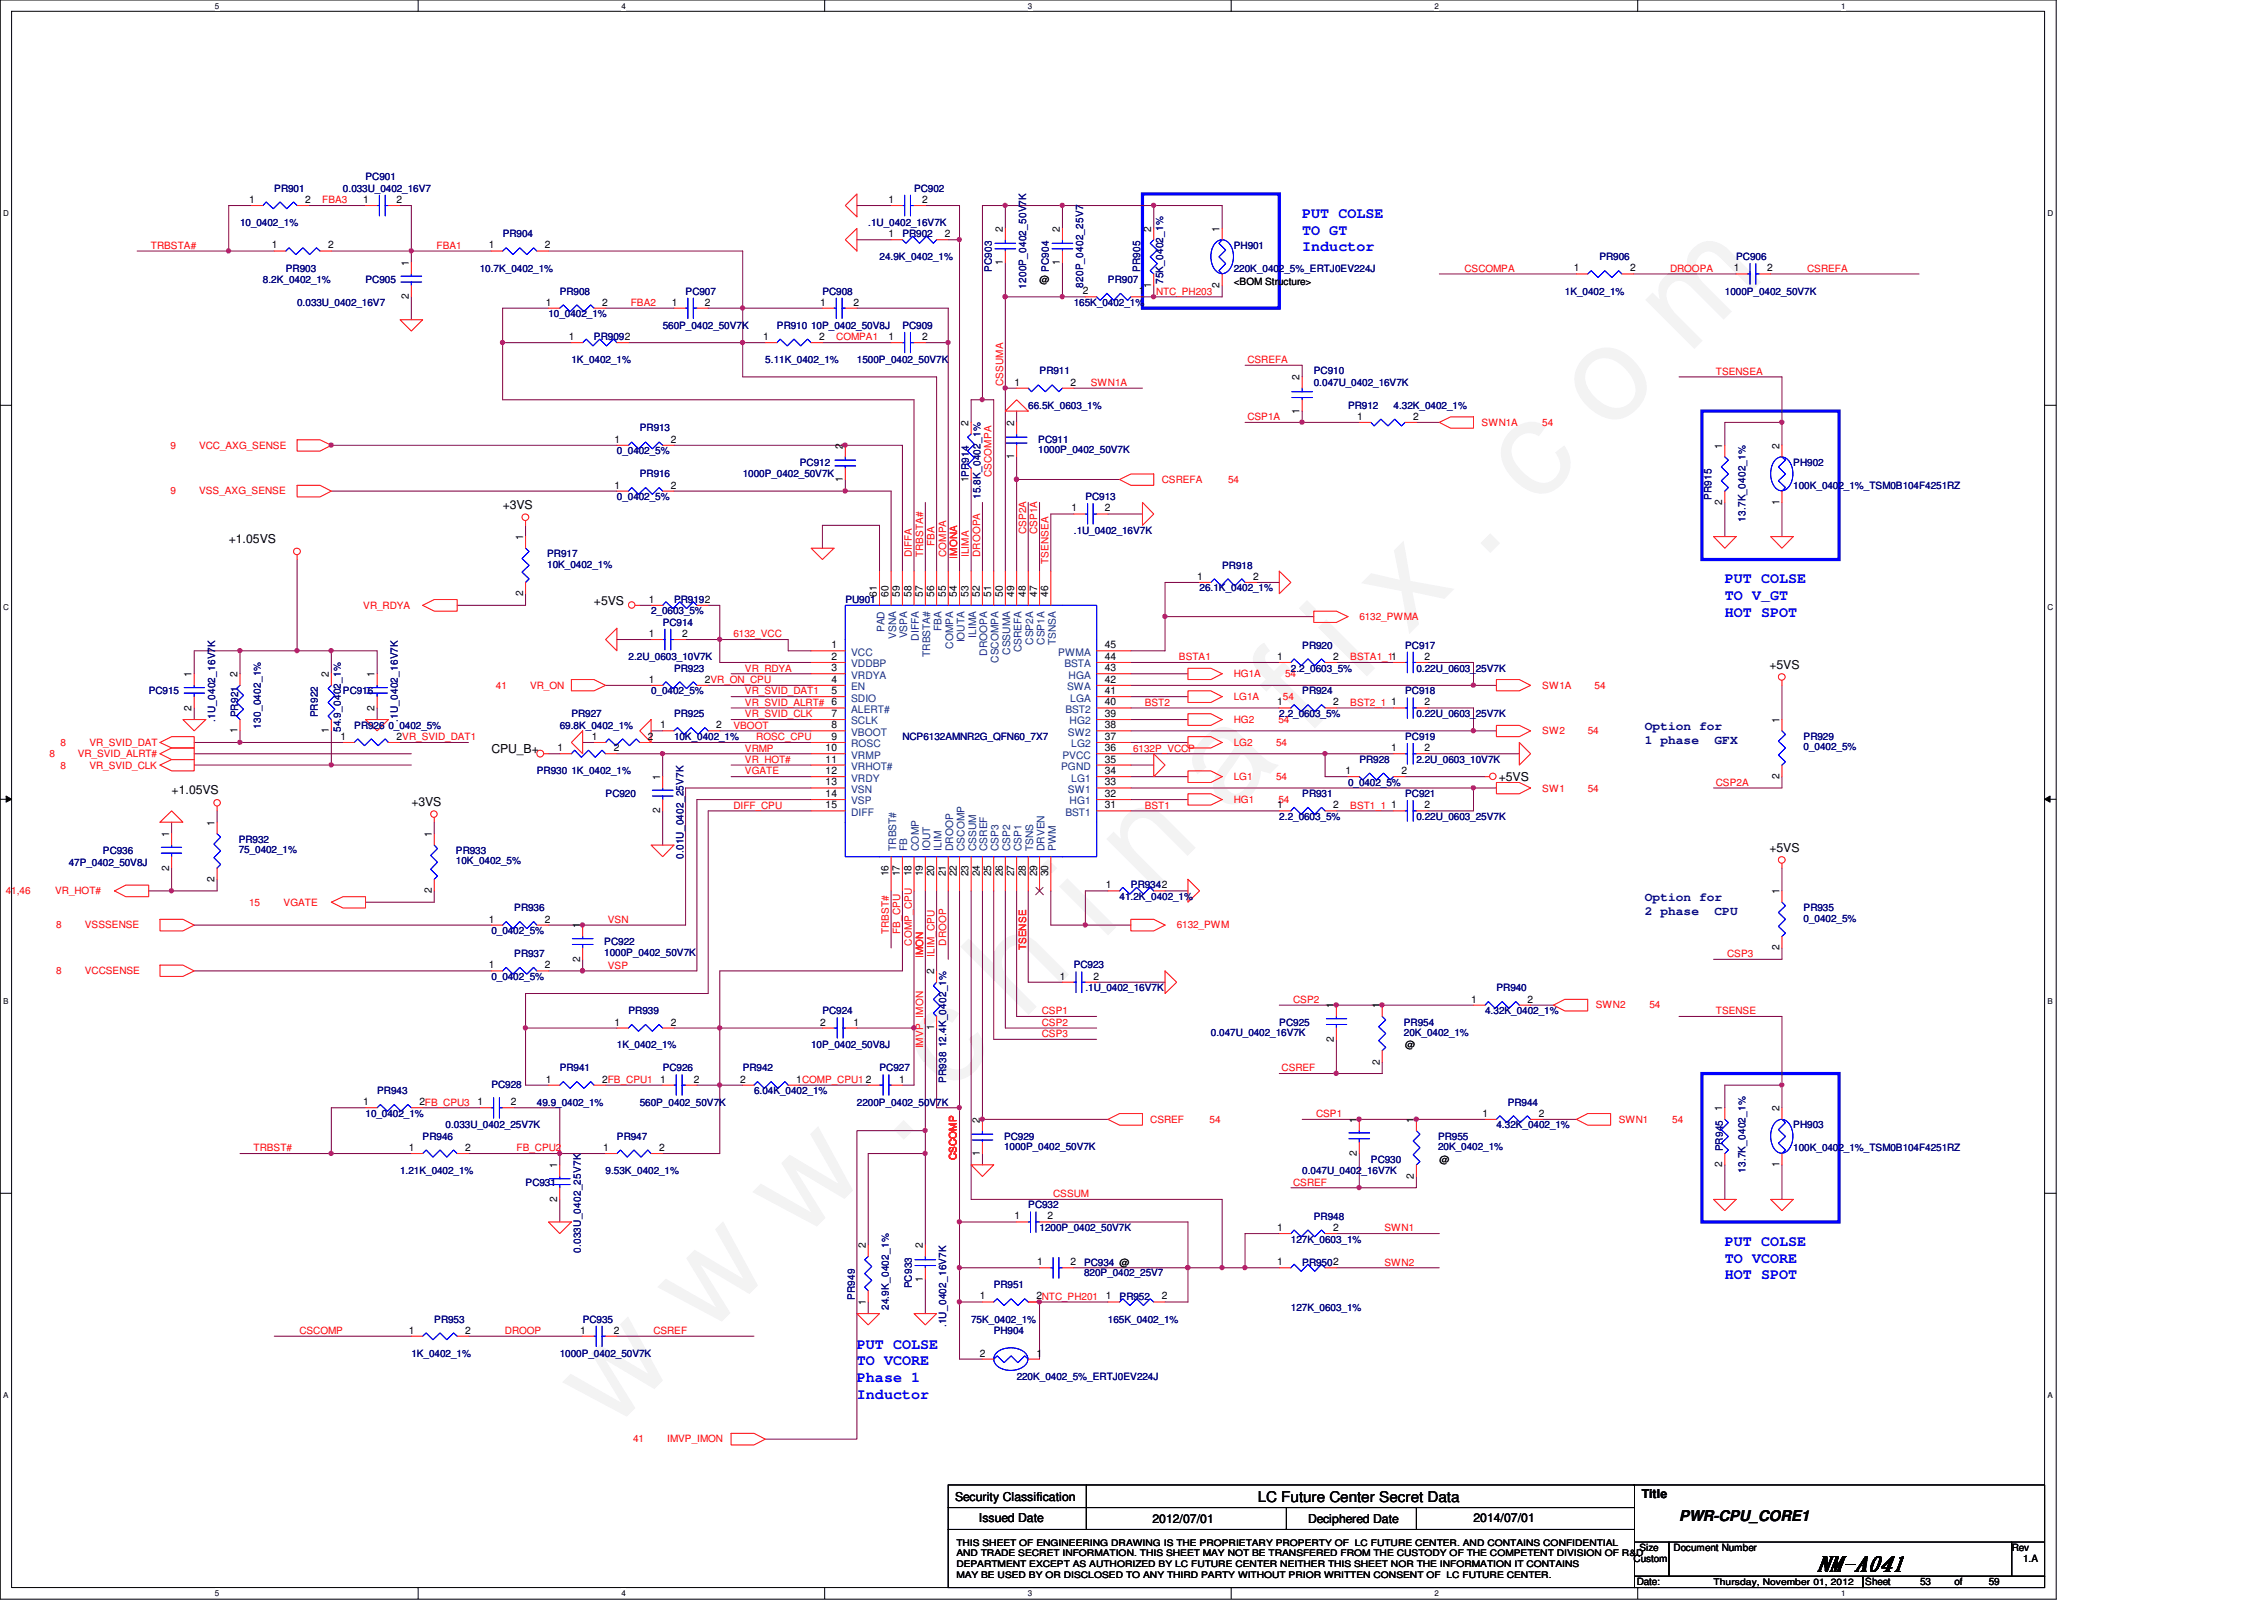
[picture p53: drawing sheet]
<svg xmlns="http://www.w3.org/2000/svg" width="297mm" height="210mm" viewBox="0 0 297 210" stroke-linecap="round" stroke-linejoin="round" font-family="sans-serif">
<defs><g id="words">
<text font-size="17.6" fill="#f0f" x="80.1" y="188" transform="rotate(-45 80.1 188)">w w w . c h i n a f i x . c o m</text>
<text font-size="2.8" x="238.3" y="206.2">NM-A041</text>
<g font-size="1.9" fill="#00f">
<text x="170.9" y="28.6">PUT COLSE</text>
<text x="170.9" y="30.8">TO GT</text>
<text x="170.9" y="33">Inductor</text>
<text x="226.3" y="76.5">PUT COLSE</text>
<text x="226.3" y="78.7">TO V_GT</text>
<text x="226.3" y="80.9">HOT SPOT</text>
<text x="226.3" y="163.4">PUT COLSE</text>
<text x="226.3" y="165.7">TO VCORE</text>
<text x="226.3" y="167.9">HOT SPOT</text>
<text x="112.4" y="176.9">PUT COLSE</text>
<text x="112.4" y="179.1">TO VCORE</text>
<text x="112.4" y="181.3">Phase 1</text>
<text x="112.4" y="183.5">Inductor</text>
</g>
<g font-size="1.9">
<text x="165" y="197">LC Future Center Secret Data</text>
<text x="220.3" y="199.6">PWR-CPU_CORE1</text>
</g>
<g font-size="1.6">
<text x="30" y="71.2">+1.05VS</text>
<text x="66" y="66.8">+3VS</text>
<text x="77.9" y="79.3">+5VS</text>
<text x="232.2" y="87.8">+5VS</text>
<text x="64.5" y="98.8">CPU_B+</text>
<text x="22.5" y="104.2">+1.05VS</text>
<text x="54" y="105.7">+3VS</text>
<text x="196.6" y="102.4">+5VS</text>
<text x="232.2" y="111.7">+5VS</text>
<text x="125.3" y="196.8">Security Classification</text>
<text x="215.4" y="196.5">Title</text>
<text x="128.4" y="199.7">Issued Date</text>
<text x="151.2" y="199.9">2012/07/01</text>
<text x="171.6" y="199.9">Deciphered Date</text>
<text x="193.3" y="199.7">2014/07/01</text>
</g>
<g font-size="1.6" fill="#000080">
<text x="215.8" y="95.8">Option for</text>
<text x="215.8" y="97.6">1 phase</text>
<text x="225" y="97.6">GFX</text>
<text x="215.8" y="118.2">Option for</text>
<text x="215.8" y="120.1">2 phase</text>
<text x="225" y="120.1">CPU</text>
</g>
<g font-size="1.4">
<text x="32.7" y="26.6">1</text>
<text x="40" y="26.6">2</text>
<text x="47.7" y="26.6">1</text>
<text x="52" y="26.6">2</text>
<text x="116.6" y="26.6">1</text>
<text x="121" y="26.6">2</text>
<text x="35.7" y="32.6">1</text>
<text x="43" y="32.6">2</text>
<text x="53.6" y="34.9" transform="rotate(-90 53.6 34.9)">1</text>
<text x="64.1" y="32.6">1</text>
<text x="71.5" y="32.6">2</text>
<text x="116.6" y="31.1">1</text>
<text x="123.9" y="31.1">2</text>
<text x="131.6" y="34.8" transform="rotate(-90 131.6 34.8)">1</text>
<text x="131.6" y="30.4" transform="rotate(-90 131.6 30.4)">2</text>
<text x="139.1" y="34.8" transform="rotate(-90 139.1 34.8)">1</text>
<text x="139.1" y="30.4" transform="rotate(-90 139.1 30.4)">2</text>
<text x="151" y="30.4" transform="rotate(-90 151 30.4)">2</text>
<text x="160" y="30.4" transform="rotate(-90 160 30.4)">1</text>
<text x="206.5" y="35.6">1</text>
<text x="213.9" y="35.6">2</text>
<text x="227.5" y="35.6">1</text>
<text x="231.9" y="35.6">2</text>
<text x="53.6" y="39.3" transform="rotate(-90 53.6 39.3)">2</text>
<text x="71.6" y="40.1">1</text>
<text x="79" y="40.1">2</text>
<text x="88.1" y="40.1">1</text>
<text x="92.5" y="40.1">2</text>
<text x="107.6" y="40.1">1</text>
<text x="112" y="40.1">2</text>
<text x="142.1" y="38.6">2</text>
<text x="149.4" y="38.6">1</text>
<text x="151" y="37.8" transform="rotate(-90 151 37.8)">1</text>
<text x="160" y="37.8" transform="rotate(-90 160 37.8)">2</text>
<text x="74.6" y="44.6">1</text>
<text x="100.1" y="44.6">1</text>
<text x="107.5" y="44.6">2</text>
<text x="116.6" y="44.6">1</text>
<text x="121" y="44.6">2</text>
<text x="133.1" y="50.6">1</text>
<text x="140.5" y="50.6">2</text>
<text x="170.5" y="49.9" transform="rotate(-90 170.5 49.9)">2</text>
<text x="80.6" y="58.1">1</text>
<text x="88" y="58.1">2</text>
<text x="110.6" y="58.9" transform="rotate(-90 110.6 58.9)">2</text>
<text x="127.1" y="55.9" transform="rotate(-90 127.1 55.9)">2</text>
<text x="133.1" y="55.9" transform="rotate(-90 133.1 55.9)">2</text>
<text x="170.5" y="54.3" transform="rotate(-90 170.5 54.3)">1</text>
<text x="178.1" y="55.1">1</text>
<text x="185.4" y="55.1">2</text>
<text x="226" y="58.9" transform="rotate(-90 226 58.9)">1</text>
<text x="233.5" y="58.9" transform="rotate(-90 233.5 58.9)">2</text>
<text x="80.6" y="64.1">1</text>
<text x="88" y="64.1">2</text>
<text x="110.6" y="63.2" transform="rotate(-90 110.6 63.2)">1</text>
<text x="127.1" y="63.2" transform="rotate(-90 127.1 63.2)">1PR914</text>
<text x="133.1" y="60.2" transform="rotate(-90 133.1 60.2)">1</text>
<text x="68.6" y="70.9" transform="rotate(-90 68.6 70.9)">1</text>
<text x="140.6" y="67.1">1</text>
<text x="144.9" y="67.1">2</text>
<text x="226" y="66.3" transform="rotate(-90 226 66.3)">2</text>
<text x="233.5" y="66.3" transform="rotate(-90 233.5 66.3)">1</text>
<text x="157.1" y="76.1">1</text>
<text x="164.4" y="76.1">2</text>
<text x="68.6" y="78.2" transform="rotate(-90 68.6 78.2)">2</text>
<text x="85.1" y="79.1">1</text>
<text x="85.1" y="83.6">1</text>
<text x="89.5" y="83.6">2</text>
<text x="115.1" y="78.4" transform="rotate(-90 115.1 78.4)">61</text>
<text x="116.6" y="78.4" transform="rotate(-90 116.6 78.4)">60</text>
<text x="118.1" y="78.4" transform="rotate(-90 118.1 78.4)">59</text>
<text x="119.6" y="78.4" transform="rotate(-90 119.6 78.4)">58</text>
<text x="121.1" y="78.4" transform="rotate(-90 121.1 78.4)">57</text>
<text x="122.6" y="78.4" transform="rotate(-90 122.6 78.4)">56</text>
<text x="124.1" y="78.4" transform="rotate(-90 124.1 78.4)">55</text>
<text x="125.6" y="78.4" transform="rotate(-90 125.6 78.4)">54</text>
<text x="127.1" y="78.4" transform="rotate(-90 127.1 78.4)">53</text>
<text x="128.6" y="78.4" transform="rotate(-90 128.6 78.4)">52</text>
<text x="130" y="78.4" transform="rotate(-90 130 78.4)">51</text>
<text x="131.6" y="78.4" transform="rotate(-90 131.6 78.4)">50</text>
<text x="133.1" y="78.4" transform="rotate(-90 133.1 78.4)">49</text>
<text x="134.6" y="78.4" transform="rotate(-90 134.6 78.4)">48</text>
<text x="136.1" y="78.4" transform="rotate(-90 136.1 78.4)">47</text>
<text x="137.5" y="78.4" transform="rotate(-90 137.5 78.4)">46</text>
<text x="25.1" y="88.9" transform="rotate(-90 25.1 88.9)">1</text>
<text x="31.2" y="88.9" transform="rotate(-90 31.2 88.9)">2</text>
<text x="43.1" y="88.9" transform="rotate(-90 43.1 88.9)">2</text>
<text x="49.1" y="88.9" transform="rotate(-90 49.1 88.9)">1</text>
<text x="85.1" y="89.6">1</text>
<text x="92.5" y="89.6">2VR_ON_CPU</text>
<text x="109.1" y="89.6">4</text>
<text x="109.1" y="88.1">3</text>
<text x="109.1" y="85">1</text>
<text x="109.1" y="86.6">2</text>
<text x="144.9" y="85">45</text>
<text x="144.9" y="89.6">42</text>
<text x="144.9" y="88.1">43</text>
<text x="144.9" y="86.6">44</text>
<text x="167.6" y="86.6">1</text>
<text x="174.9" y="86.6">2</text>
<text x="186.9" y="86.6">2</text>
<text x="25.1" y="93.2" transform="rotate(-90 25.1 93.2)">2</text>
<text x="49.1" y="93.2" transform="rotate(-90 49.1 93.2)">2</text>
<text x="86.6" y="95.5">1</text>
<text x="94" y="95.5">2</text>
<text x="109.1" y="91.1">5</text>
<text x="109.1" y="94.1">7</text>
<text x="109.1" y="95.5">8</text>
<text x="144.9" y="91.1">41</text>
<text x="144.9" y="95.5">38</text>
<text x="144.9" y="92.5">40</text>
<text x="144.9" y="94.1">39</text>
<text x="167.6" y="92.5">1</text>
<text x="174.9" y="92.5">2</text>
<text x="182.5" y="92.5">1</text>
<text x="186.9" y="92.5">2</text>
<text x="233.5" y="94.8" transform="rotate(-90 233.5 94.8)">1</text>
<text x="31.2" y="96.2" transform="rotate(-90 31.2 96.2)">1</text>
<text x="43.1" y="96.2" transform="rotate(-90 43.1 96.2)">1</text>
<text x="44.7" y="97.1">1</text>
<text x="52" y="97.1">2VR_SVID_DAT1</text>
<text x="73.1" y="98.6">1</text>
<text x="77.6" y="97.1">1</text>
<text x="80.5" y="98.6">2</text>
<text x="85" y="97.1">2</text>
<text x="108.3" y="100">11</text>
<text x="108.3" y="98.6">10</text>
<text x="108.3" y="101.6">12</text>
<text x="109.1" y="97.1">9</text>
<text x="144.9" y="98.6">36</text>
<text x="144.9" y="97.1">37</text>
<text x="144.9" y="101.6">34</text>
<text x="144.9" y="100">35</text>
<text x="176.5" y="101.6">1</text>
<text x="182.5" y="98.6">1</text>
<text x="183.9" y="101.6">2</text>
<text x="186.9" y="98.6">2</text>
<text x="86.6" y="106.7" transform="rotate(-90 86.6 106.7)">2</text>
<text x="86.6" y="102.3" transform="rotate(-90 86.6 102.3)">1</text>
<text x="108.3" y="104.6">14</text>
<text x="108.3" y="106">15</text>
<text x="108.3" y="103">13</text>
<text x="144.9" y="103">33</text>
<text x="144.9" y="104.6">32</text>
<text x="144.9" y="106">31</text>
<text x="167.6" y="106">1</text>
<text x="174.9" y="106">2</text>
<text x="182.5" y="106">1</text>
<text x="186.9" y="106">2</text>
<text x="233.5" y="102.2" transform="rotate(-90 233.5 102.2)">2</text>
<text x="22.2" y="109.8" transform="rotate(-90 22.2 109.8)">1</text>
<text x="28.1" y="108.3" transform="rotate(-90 28.1 108.3)">1</text>
<text x="56.6" y="109.8" transform="rotate(-90 56.6 109.8)">1</text>
<text x="22.2" y="114.2" transform="rotate(-90 22.2 114.2)">2</text>
<text x="28.1" y="115.7" transform="rotate(-90 28.1 115.7)">2</text>
<text x="56.6" y="117.2" transform="rotate(-90 56.6 117.2)">2</text>
<text x="116.6" y="115" transform="rotate(-90 116.6 115)">16</text>
<text x="118.1" y="115" transform="rotate(-90 118.1 115)">17</text>
<text x="119.6" y="115" transform="rotate(-90 119.6 115)">18</text>
<text x="121.1" y="115" transform="rotate(-90 121.1 115)">19</text>
<text x="122.6" y="115" transform="rotate(-90 122.6 115)">20</text>
<text x="124.1" y="115" transform="rotate(-90 124.1 115)">21</text>
<text x="125.6" y="115" transform="rotate(-90 125.6 115)">22</text>
<text x="127.1" y="115" transform="rotate(-90 127.1 115)">23</text>
<text x="128.6" y="115" transform="rotate(-90 128.6 115)">24</text>
<text x="130" y="115" transform="rotate(-90 130 115)">25</text>
<text x="131.6" y="115" transform="rotate(-90 131.6 115)">26</text>
<text x="133.1" y="115" transform="rotate(-90 133.1 115)">27</text>
<text x="134.6" y="115" transform="rotate(-90 134.6 115)">28</text>
<text x="136.1" y="115" transform="rotate(-90 136.1 115)">29</text>
<text x="137.5" y="115" transform="rotate(-90 137.5 115)">30</text>
<text x="145.1" y="116.5">1</text>
<text x="233.5" y="117.3" transform="rotate(-90 233.5 117.3)">1</text>
<text x="64.1" y="121">1</text>
<text x="71.5" y="121">2</text>
<text x="76.1" y="121.8" transform="rotate(-90 76.1 121.8)">1</text>
<text x="233.5" y="124.7" transform="rotate(-90 233.5 124.7)">2</text>
<text x="64.1" y="127">1</text>
<text x="71.5" y="127">2</text>
<text x="76.1" y="126.2" transform="rotate(-90 76.1 126.2)">2</text>
<text x="122.6" y="127.8" transform="rotate(-90 122.6 127.8)">2</text>
<text x="139.1" y="128.5">1</text>
<text x="143.5" y="128.5">2</text>
<text x="193" y="131.5">1</text>
<text x="200.4" y="131.5">2</text>
<text x="80.6" y="134.5">1</text>
<text x="88" y="134.5">2</text>
<text x="107.6" y="134.5">2</text>
<text x="112" y="134.5">1</text>
<text x="122.6" y="135.2" transform="rotate(-90 122.6 135.2)">1</text>
<text x="175" y="136.7" transform="rotate(-90 175 136.7)">2</text>
<text x="175" y="132.3" transform="rotate(-90 175 132.3)">1</text>
<text x="181" y="132.3" transform="rotate(-90 181 132.3)">1</text>
<text x="71.6" y="142">1</text>
<text x="79" y="142">2FB_CPU1</text>
<text x="86.6" y="142">1</text>
<text x="91" y="142">2</text>
<text x="97.1" y="142">2</text>
<text x="104.5" y="142">1COMP_CPU1</text>
<text x="113.6" y="142">2</text>
<text x="118" y="142">1</text>
<text x="181" y="139.7" transform="rotate(-90 181 139.7)">2</text>
<text x="47.7" y="145">1</text>
<text x="55" y="145">2FB_CPU3</text>
<text x="62.6" y="145">1</text>
<text x="67" y="145">2</text>
<text x="128.6" y="147.3" transform="rotate(-90 128.6 147.3)">2</text>
<text x="178" y="147.3" transform="rotate(-90 178 147.3)">1</text>
<text x="185.5" y="147.3" transform="rotate(-90 185.5 147.3)">1</text>
<text x="194.5" y="146.5">1</text>
<text x="201.9" y="146.5">2</text>
<text x="226" y="145.8" transform="rotate(-90 226 145.8)">1</text>
<text x="233.5" y="145.8" transform="rotate(-90 233.5 145.8)">2</text>
<text x="53.6" y="151">1</text>
<text x="61" y="151">2</text>
<text x="73.1" y="153.3" transform="rotate(-90 73.1 153.3)">1</text>
<text x="79.1" y="151">1</text>
<text x="86.5" y="151">2</text>
<text x="128.6" y="151.7" transform="rotate(-90 128.6 151.7)">1</text>
<text x="178" y="151.7" transform="rotate(-90 178 151.7)">2</text>
<text x="185.5" y="154.6" transform="rotate(-90 185.5 154.6)">2</text>
<text x="226" y="153.2" transform="rotate(-90 226 153.2)">2</text>
<text x="233.5" y="153.2" transform="rotate(-90 233.5 153.2)">1</text>
<text x="73.1" y="157.6" transform="rotate(-90 73.1 157.6)">2</text>
<text x="133.1" y="160">1</text>
<text x="137.5" y="160">2</text>
<text x="167.6" y="161.5">1</text>
<text x="174.9" y="161.5">2</text>
<text x="113.6" y="163.8" transform="rotate(-90 113.6 163.8)">2</text>
<text x="121.1" y="163.8" transform="rotate(-90 121.1 163.8)">2</text>
<text x="136.1" y="166">1</text>
<text x="140.5" y="166">2</text>
<text x="167.6" y="166">1</text>
<text x="113.6" y="171.2" transform="rotate(-90 113.6 171.2)">1</text>
<text x="121.1" y="168.1" transform="rotate(-90 121.1 168.1)">1</text>
<text x="128.6" y="170.5">1</text>
<text x="136" y="170.5">2NTC_PH201</text>
<text x="145.1" y="170.5">1</text>
<text x="152.4" y="170.5">2</text>
<text x="53.6" y="175">1</text>
<text x="61" y="175">2</text>
<text x="76.1" y="175">1</text>
<text x="80.5" y="175">2</text>
<text x="128.6" y="178">2</text>
<text x="136" y="178">1</text>
</g>
<g font-size="1.4" fill="#004080">
<text x="116" y="82.9" transform="rotate(-90 116 82.9)">PAD</text>
<text x="117.6" y="83.8" transform="rotate(-90 117.6 83.8)">VSNA</text>
<text x="119" y="83.7" transform="rotate(-90 119 83.7)">VSPA</text>
<text x="123.5" y="82.8" transform="rotate(-90 123.5 82.8)">FBA</text>
<text x="128.1" y="83.7" transform="rotate(-90 128.1 83.7)">ILIMA</text>
<text x="111.7" y="89">VRDYA</text>
<text x="111.7" y="86">VCC</text>
<text x="111.7" y="87.5">VDDBP</text>
<text x="120.6" y="84" transform="rotate(-90 120.6 84)">DIFFA</text>
<text x="122" y="86.2" transform="rotate(-90 122 86.2)">TRBSTA#</text>
<text x="125" y="85.1" transform="rotate(-90 125 85.1)">COMPA</text>
<text x="126.5" y="84.3" transform="rotate(-90 126.5 84.3)">IOUTA</text>
<text x="129.5" y="86" transform="rotate(-90 129.5 86)">DROOPA</text>
<text x="131" y="87" transform="rotate(-90 131 87)">CSCOMPA</text>
<text x="132.5" y="85.9" transform="rotate(-90 132.5 85.9)">CSSUMA</text>
<text x="134" y="85.6" transform="rotate(-90 134 85.6)">CSREFA</text>
<text x="135.5" y="84.6" transform="rotate(-90 135.5 84.6)">CSP2A</text>
<text x="137" y="84.6" transform="rotate(-90 137 84.6)">CSP1A</text>
<text x="138.5" y="84.6" transform="rotate(-90 138.5 84.6)">TSNSA</text>
<text x="138.8" y="86">PWMA</text>
<text x="139.7" y="87.5">BSTA</text>
<text x="140.2" y="89">HGA</text>
<text x="111.7" y="90.6">EN</text>
<text x="111.7" y="92">SDIO</text>
<text x="111.7" y="93.5">ALERT#</text>
<text x="111.7" y="95">SCLK</text>
<text x="139.8" y="93.5">BST2</text>
<text x="140" y="90.6">SWA</text>
<text x="140.3" y="95">HG2</text>
<text x="140.4" y="92">LGA</text>
<text x="111.7" y="101">VRHOT#</text>
<text x="111.7" y="98">ROSC</text>
<text x="111.7" y="99.5">VRMP</text>
<text x="111.7" y="96.5">VBOOT</text>
<text x="139.2" y="101">PGND</text>
<text x="139.4" y="99.5">PVCC</text>
<text x="140.1" y="96.5">SW2</text>
<text x="140.5" y="98">LG2</text>
<text x="111.7" y="105.5">VSP</text>
<text x="111.7" y="107">DIFF</text>
<text x="111.7" y="102.5">VRDY</text>
<text x="111.7" y="104">VSN</text>
<text x="139.8" y="107">BST1</text>
<text x="140.1" y="104">SW1</text>
<text x="140.3" y="105.5">HG1</text>
<text x="140.5" y="102.5">LG1</text>
<text x="117.6" y="111.6" transform="rotate(-90 117.6 111.6)">TRBST#</text>
<text x="119" y="111.6" transform="rotate(-90 119 111.6)">FB</text>
<text x="120.6" y="111.6" transform="rotate(-90 120.6 111.6)">COMP</text>
<text x="122" y="111.6" transform="rotate(-90 122 111.6)">IOUT</text>
<text x="123.5" y="111.6" transform="rotate(-90 123.5 111.6)">ILIM</text>
<text x="125" y="111.6" transform="rotate(-90 125 111.6)">DROOP</text>
<text x="126.5" y="111.6" transform="rotate(-90 126.5 111.6)">CSCOMP</text>
<text x="128.1" y="111.6" transform="rotate(-90 128.1 111.6)">CSSUM</text>
<text x="129.5" y="111.6" transform="rotate(-90 129.5 111.6)">CSREF</text>
<text x="131" y="111.6" transform="rotate(-90 131 111.6)">CSP3</text>
<text x="132.5" y="111.6" transform="rotate(-90 132.5 111.6)">CSP2</text>
<text x="134" y="111.6" transform="rotate(-90 134 111.6)">CSP1</text>
<text x="135.5" y="111.6" transform="rotate(-90 135.5 111.6)">TSNS</text>
<text x="137" y="111.6" transform="rotate(-90 137 111.6)">DRVEN</text>
<text x="138.5" y="111.6" transform="rotate(-90 138.5 111.6)">PWM</text>
</g>
<g font-size="1.3" fill="#000080">
<text x="48" y="23.7">PC901</text>
<text x="31.5" y="29.6">10_0402_1%</text>
<text x="36" y="25.1">PR901</text>
<text x="45" y="25.1">0.033U_0402_16V7</text>
<text x="113.9" y="29.6">.1U_0402_16V7K</text>
<text x="119.9" y="25.1">PC902</text>
<text x="37.5" y="35.6">PR903</text>
<text x="62.9" y="35.6">10.7K_0402_1%</text>
<text x="66" y="31.2">PR904</text>
<text x="115.4" y="34.1">24.9K_0402_1%</text>
<text x="118.4" y="31.2">PR902</text>
<text x="130.1" y="35.6" transform="rotate(-90 130.1 35.6)">PC903</text>
<text x="137.6" y="35.6" transform="rotate(-90 137.6 35.6)">PC904</text>
<text x="149.6" y="35.6" transform="rotate(-90 149.6 35.6)">PR905</text>
<text x="161.9" y="32.6">PH901</text>
<text x="161.9" y="35.6">220K_0402_5%_ERTJ0EV224J</text>
<text x="209.8" y="34.1">PR906</text>
<text x="227.8" y="34.1">PC906</text>
<text x="34.5" y="37.1">8.2K_0402_1%</text>
<text x="39" y="40.1">0.033U_0402_16V7</text>
<text x="48" y="37.1">PC905</text>
<text x="72" y="41.6">10_0402_1%</text>
<text x="73.4" y="38.7">PR908</text>
<text x="90" y="38.7">PC907</text>
<text x="107.9" y="38.7">PC908</text>
<text x="134.6" y="37.9" transform="rotate(-90 134.6 37.9)">1200P_0402_50V7K</text>
<text x="140.9" y="40.1">165K_0402_1%</text>
<text x="142.1" y="37.8" transform="rotate(-90 142.1 37.8)">820P_0402_25V7</text>
<text x="145.4" y="37.1">PR907</text>
<text x="152.6" y="37.3" transform="rotate(-90 152.6 37.3)">75K_0402_1%</text>
<text x="205.3" y="38.7">1K_0402_1%</text>
<text x="226.3" y="38.7">1000P_0402_50V7K</text>
<text x="75" y="47.6">1K_0402_1%</text>
<text x="77.9" y="44.6">PR9092</text>
<text x="86.9" y="43.1">560P_0402_50V7K</text>
<text x="100.4" y="47.6">5.11K_0402_1%</text>
<text x="101.9" y="43.1">PR910</text>
<text x="106.4" y="43.1">10P_0402_50V8J</text>
<text x="112.4" y="47.6">1500P_0402_50V7K</text>
<text x="118.4" y="43.1">PC909</text>
<text x="134.9" y="53.6">66.5K_0603_1%</text>
<text x="136.4" y="49.1">PR911</text>
<text x="172.4" y="49.1">PC910</text>
<text x="172.4" y="50.6">0.047U_0402_16V7K</text>
<text x="176.9" y="53.6">PR912</text>
<text x="182.8" y="53.6">4.32K_0402_1%</text>
<text x="80.9" y="59.6">0_0402_5%</text>
<text x="83.9" y="56.6">PR913</text>
<text x="136.2" y="58.1">PC911</text>
<text x="136.2" y="59.5">1000P_0402_50V7K</text>
<text x="80.9" y="65.6">0_0402_5%</text>
<text x="83.9" y="62.6">PR916</text>
<text x="97.4" y="62.6">1000P_0402_50V7K</text>
<text x="104.9" y="61.1">PC912</text>
<text x="128.6" y="65.5" transform="rotate(-90 128.6 65.5)">15.8K_0402_1%</text>
<text x="142.4" y="65.6">PC913</text>
<text x="224.5" y="65.6" transform="rotate(-90 224.5 65.6)">PR915</text>
<text x="235.3" y="61.1">PH902</text>
<text x="235.3" y="64.1">100K_0402_1%_TSM0B104F4251RZ</text>
<text x="140.9" y="70.1">.1U_0402_16V7K</text>
<text x="229" y="68.5" transform="rotate(-90 229 68.5)">13.7K_0402_1%</text>
<text x="71.8" y="73.1">PR917</text>
<text x="71.8" y="74.5">10K_0402_1%</text>
<text x="157.4" y="77.6">26.1K_0402_1%</text>
<text x="160.4" y="74.6">PR918</text>
<text x="85.4" y="80.6">2_0603_5%</text>
<text x="86.9" y="82.1">PC914</text>
<text x="88.4" y="79.1">PR9192</text>
<text x="110.9" y="79.1">PU901</text>
<text x="82.5" y="86.6">2.2U_0603_10V7K</text>
<text x="88.4" y="88.1">PR923</text>
<text x="169.4" y="88.1">2.2_0603_5%</text>
<text x="170.9" y="85.1">PR920</text>
<text x="184.4" y="85.1">PC917</text>
<text x="185.8" y="88.1">0.22U_0603_25V7K</text>
<text x="19.5" y="91.1">PC915</text>
<text x="28.2" y="94.7" transform="rotate(-90 28.2 94.7)">.1U_0402_16V7K</text>
<text x="31.2" y="94.1" transform="rotate(-90 31.2 94.1)">PR921</text>
<text x="34.2" y="95.6" transform="rotate(-90 34.2 95.6)">130_0402_1%</text>
<text x="41.7" y="94.1" transform="rotate(-90 41.7 94.1)">PR922</text>
<text x="45" y="91.1">PC916</text>
<text x="46.5" y="95.6">PR926 0_0402_5%</text>
<text x="52.2" y="94.7" transform="rotate(-90 52.2 94.7)">.1U_0402_16V7K</text>
<text x="73.4" y="95.6">69.8K_0402_1%</text>
<text x="75" y="94.1">PR927</text>
<text x="85.4" y="91.1">0_0402_5%</text>
<text x="88.4" y="94.1">PR925</text>
<text x="167.8" y="94.1">2.2_0603_5%</text>
<text x="170.9" y="91.1">PR924</text>
<text x="184.4" y="91.1">PC918</text>
<text x="185.8" y="94.1">0.22U_0603_25V7K</text>
<text x="44.7" y="96.1" transform="rotate(-90 44.7 96.1)">54.9_0402_1%</text>
<text x="70.4" y="101.6">PR930 1K_0402_1%</text>
<text x="88.4" y="97.1">10K_0402_1%</text>
<text x="118.4" y="97.1">NCP6132AMNR2G_QFN60_7X7</text>
<text x="178.3" y="100.1">PR928</text>
<text x="184.4" y="97.1">PC919</text>
<text x="185.8" y="100.1">2.2U_0603_10V7K</text>
<text x="236.6" y="97.1">PR929</text>
<text x="236.6" y="98.4">0_0402_5%</text>
<text x="79.5" y="104.6">PC920</text>
<text x="167.8" y="107.6">2.2_0603_5%</text>
<text x="170.9" y="104.6">PR931</text>
<text x="176.9" y="103.1">0_0402_5%</text>
<text x="184.4" y="104.6">PC921</text>
<text x="185.8" y="107.6">0.22U_0603_25V7K</text>
<text x="9" y="113.6">47P_0402_50V8J</text>
<text x="13.5" y="112.1">PC936</text>
<text x="31.3" y="110.6">PR932</text>
<text x="31.3" y="111.9">75_0402_1%</text>
<text x="59.8" y="112.1">PR933</text>
<text x="59.8" y="113.4">10K_0402_5%</text>
<text x="89.7" y="112.7" transform="rotate(-90 89.7 112.7)">0.01U_0402_25V7K</text>
<text x="67.5" y="119.5">PR936</text>
<text x="146.9" y="118.1">41.2K_0402_1%</text>
<text x="148.4" y="116.5">PR9342</text>
<text x="236.6" y="119.5">PR935</text>
<text x="64.5" y="122.6">0_0402_5%</text>
<text x="67.5" y="125.6">PR937</text>
<text x="79.3" y="124">PC922</text>
<text x="79.3" y="125.4">1000P_0402_50V7K</text>
<text x="236.6" y="120.9">0_0402_5%</text>
<text x="64.5" y="128.6">0_0402_5%</text>
<text x="140.9" y="127">PC923</text>
<text x="142.4" y="130">.1U_0402_16V7K</text>
<text x="196.3" y="130">PR940</text>
<text x="80.9" y="137.5">1K_0402_1%</text>
<text x="82.5" y="133.1">PR939</text>
<text x="106.4" y="137.5">10P_0402_50V8J</text>
<text x="107.9" y="133.1">PC924</text>
<text x="158.9" y="135.9">0.047U_0402_16V7K</text>
<text x="167.8" y="134.5">PC925</text>
<text x="184.2" y="134.5">PR954</text>
<text x="184.2" y="135.9">20K_0402_1%</text>
<text x="194.9" y="133.1">4.32K_0402_1%</text>
<text x="49.5" y="143.6">PR943</text>
<text x="64.5" y="142.8">PC928</text>
<text x="73.4" y="140.5">PR941</text>
<text x="86.9" y="140.5">PC926</text>
<text x="97.4" y="140.5">PR942</text>
<text x="98.9" y="143.6">6.04K_0402_1%</text>
<text x="115.4" y="140.5">PC927</text>
<text x="124.1" y="142.1" transform="rotate(-90 124.1 142.1)">PR938 12.4K_0402_1%</text>
<text x="48" y="146.5">10_0402_1%</text>
<text x="55.5" y="149.5">PR946</text>
<text x="58.5" y="148">0.033U_0402_25V7K</text>
<text x="70.4" y="145">49.9_0402_1%</text>
<text x="80.9" y="149.5">PR947</text>
<text x="83.9" y="145">560P_0402_50V7K</text>
<text x="112.4" y="145">2200P_0402_50V7K</text>
<text x="131.7" y="149.5">PC929</text>
<text x="188.7" y="149.5">PR955</text>
<text x="196.3" y="148">4.32K_0402_1%</text>
<text x="197.8" y="145">PR944</text>
<text x="235.3" y="148">PH903</text>
<text x="52.5" y="154">1.21K_0402_1%</text>
<text x="69" y="155.5">PC931</text>
<text x="79.5" y="154">9.53K_0402_1%</text>
<text x="131.7" y="150.9">1000P_0402_50V7K</text>
<text x="170.9" y="154">0.047U_0402_16V7K</text>
<text x="179.9" y="152.5">PC930</text>
<text x="188.7" y="150.9">20K_0402_1%</text>
<text x="226.1" y="151" transform="rotate(-90 226.1 151)">PR945</text>
<text x="229" y="153.9" transform="rotate(-90 229 153.9)">13.7K_0402_1%</text>
<text x="235.3" y="151">100K_0402_1%_TSM0B104F4251RZ</text>
<text x="134.9" y="158.5">PC932</text>
<text x="136.4" y="161.5">1200P_0402_50V7K</text>
<text x="172.4" y="160">PR948</text>
<text x="76.2" y="164.4" transform="rotate(-90 76.2 164.4)">0.033U_0402_25V7K</text>
<text x="142.2" y="166">PC934 @</text>
<text x="142.2" y="167.3">820P_0402_25V7</text>
<text x="169.4" y="163">127K_0603_1%</text>
<text x="170.9" y="166">PR9502</text>
<text x="57" y="173.5">PR953</text>
<text x="76.5" y="173.5">PC935</text>
<text x="112.1" y="170.5" transform="rotate(-90 112.1 170.5)">PR949</text>
<text x="116.6" y="171.9" transform="rotate(-90 116.6 171.9)">24.9K_0402_1%</text>
<text x="119.6" y="169" transform="rotate(-90 119.6 169)">PC933</text>
<text x="127.4" y="173.5">75K_0402_1%</text>
<text x="130.4" y="169">PR951</text>
<text x="145.4" y="173.5">165K_0402_1%</text>
<text x="146.9" y="170.5">PR952</text>
<text x="169.4" y="172">127K_0603_1%</text>
<text x="54" y="178">1K_0402_1%</text>
<text x="73.4" y="178">1000P_0402_50V7K</text>
<text x="124.1" y="174.1" transform="rotate(-90 124.1 174.1)">.1U_0402_16V7K</text>
<text x="130.4" y="175">PH904</text>
<text x="133.4" y="181">220K_0402_5%_ERTJ0EV224J</text>
</g>
<g font-size="1.3" fill="#f00">
<text x="42.3" y="26.7">FBA3</text>
<text x="19.8" y="32.6">TRBSTA#</text>
<text x="57.3" y="32.6">FBA1</text>
<text x="192.1" y="35.6">CSCOMPA</text>
<text x="219.1" y="35.6">DROOPA</text>
<text x="237.1" y="35.6">CSREFA</text>
<text x="82.8" y="40.1">FBA2</text>
<text x="151.7" y="38.7">NTC_PH203</text>
<text x="109.7" y="44.7">COMPA1</text>
<text x="163.7" y="47.6">CSREFA</text>
<text x="131.6" y="50.6" transform="rotate(-90 131.6 50.6)">CSSUMA</text>
<text x="143.1" y="50.6">SWN1A</text>
<text x="225.1" y="49.1">TSENSEA</text>
<text x="22.3" y="58.9">9</text>
<text x="26.1" y="58.9">VCC_AXG_SENSE</text>
<text x="163.7" y="55.1">CSP1A</text>
<text x="194.4" y="55.9">SWN1A</text>
<text x="202.3" y="55.9">54</text>
<text x="22.3" y="64.9">9</text>
<text x="26.1" y="64.9">VSS_AXG_SENSE</text>
<text x="130.1" y="62.6" transform="rotate(-90 130.1 62.6)">CSCOMPA</text>
<text x="152.4" y="63.4">CSREFA</text>
<text x="161.1" y="63.4">54</text>
<text x="122.6" y="71.6" transform="rotate(-90 122.6 71.6)">FBA</text>
<text x="134.6" y="70.1" transform="rotate(-90 134.6 70.1)">CSP2A</text>
<text x="136.1" y="70.1" transform="rotate(-90 136.1 70.1)">CSP1A</text>
<text x="119.6" y="73.1" transform="rotate(-90 119.6 73.1)">DIFFA</text>
<text x="121.1" y="73.1" transform="rotate(-90 121.1 73.1)">TRBSTA#</text>
<text x="124.1" y="73.1" transform="rotate(-90 124.1 73.1)">COMPA</text>
<text x="125.6" y="73.3" transform="rotate(-90 125.6 73.3)">IMONA</text>
<text x="127.1" y="73.1" transform="rotate(-90 127.1 73.1)">ILIMA</text>
<text x="128.6" y="73.1" transform="rotate(-90 128.6 73.1)">DROOPA</text>
<text x="137.6" y="74" transform="rotate(-90 137.6 74)">TSENSEA</text>
<text x="47.7" y="79.8">VR_RDYA</text>
<text x="96.2" y="83.6">6132_VCC</text>
<text x="178.3" y="81.4">6132_PWMA</text>
<text x="97.7" y="88.1">VR_RDYA</text>
<text x="154.7" y="86.6">BSTA1</text>
<text x="161.9" y="88.9">HG1A</text>
<text x="168.6" y="88.9">54</text>
<text x="177.2" y="86.6">BSTA1_11</text>
<text x="65.1" y="90.3">41</text>
<text x="69.6" y="90.3">VR_ON</text>
<text x="96.2" y="95.6">VBOOT</text>
<text x="97.7" y="91.1">VR_SVID_DAT1</text>
<text x="97.7" y="92.6">VR_SVID_ALRT# 6</text>
<text x="97.7" y="94.1">VR_SVID_CLK</text>
<text x="150.2" y="92.6">BST2</text>
<text x="161.9" y="91.8">LG1A</text>
<text x="161.9" y="94.8">HG2</text>
<text x="167.7" y="94.8">54</text>
<text x="168.3" y="91.8">54</text>
<text x="177.2" y="92.6">BST2_1</text>
<text x="202.3" y="90.3">SW1A</text>
<text x="209.2" y="90.3">54</text>
<text x="6.5" y="99.3">8</text>
<text x="8" y="97.8">8</text>
<text x="8" y="100.8">8</text>
<text x="10.2" y="99.3">VR_SVID_ALRT#</text>
<text x="11.7" y="97.8">VR_SVID_DAT</text>
<text x="11.7" y="100.8">VR_SVID_CLK</text>
<text x="97.7" y="100.1">VR_HOT#</text>
<text x="97.7" y="98.6">VRMP</text>
<text x="97.7" y="101.6">VGATE</text>
<text x="99.2" y="97.1">ROSC_CPU</text>
<text x="148.7" y="98.6">6132P_VCCP</text>
<text x="161.9" y="97.8">LG2</text>
<text x="167.4" y="97.8">54</text>
<text x="202.3" y="96.4">SW2</text>
<text x="208.3" y="96.4">54</text>
<text x="96.2" y="106.1">DIFF_CPU</text>
<text x="150.2" y="106.1">BST1</text>
<text x="161.9" y="102.3">LG1</text>
<text x="161.9" y="105.3">HG1</text>
<text x="167.4" y="102.3">54</text>
<text x="167.7" y="105.3">54</text>
<text x="177.2" y="106.1">BST1_1</text>
<text x="202.3" y="103.8">SW1</text>
<text x="208.3" y="103.8">54</text>
<text x="225.1" y="103.1">CSP2A</text>
<text x=".8" y="117.3">41,46</text>
<text x="7.2" y="117.3">VR_HOT#</text>
<text x="32.7" y="118.8">15</text>
<text x="37.2" y="118.8">VGATE</text>
<text x="7.4" y="121.8">8</text>
<text x="11.1" y="121.8">VSSSENSE</text>
<text x="79.8" y="121.1">VSN</text>
<text x="116.6" y="122.6" transform="rotate(-90 116.6 122.6)">TRBST#</text>
<text x="118.1" y="122.6" transform="rotate(-90 118.1 122.6)">FB_CPU</text>
<text x="119.6" y="124.1" transform="rotate(-90 119.6 124.1)">COMP_CPU</text>
<text x="121.1" y="125.7" transform="rotate(-90 121.1 125.7)">IMON</text>
<text x="122.6" y="125.6" transform="rotate(-90 122.6 125.6)">ILIM_CPU</text>
<text x="124.1" y="124.1" transform="rotate(-90 124.1 124.1)">DROOP</text>
<text x="134.6" y="124.7" transform="rotate(-90 134.6 124.7)">TSENSE</text>
<text x="154.4" y="121.8">6132_PWM</text>
<text x="226.6" y="125.6">CSP3</text>
<text x="7.4" y="127.8">8</text>
<text x="11.1" y="127.8">VCCSENSE</text>
<text x="79.8" y="127.1">VSP</text>
<text x="169.7" y="131.6">CSP2</text>
<text x="121.1" y="137.5" transform="rotate(-90 121.1 137.5)">IMVP_IMON</text>
<text x="136.7" y="136.1">CSP3</text>
<text x="136.7" y="133.1">CSP1</text>
<text x="136.7" y="134.6">CSP2</text>
<text x="209.4" y="132.3">SWN2</text>
<text x="216.4" y="132.3">54</text>
<text x="225.1" y="133.1">TSENSE</text>
<text x="168.1" y="140.5">CSREF</text>
<text x="150.9" y="147.3">CSREF</text>
<text x="158.7" y="147.3">54</text>
<text x="172.7" y="146.6">CSP1</text>
<text x="212.4" y="147.3">SWN1</text>
<text x="219.4" y="147.3">54</text>
<text x="33.3" y="151">TRBST#</text>
<text x="67.8" y="151">FB_CPU2</text>
<text x="125.5" y="152.2" transform="rotate(-90 125.5 152.2)">CSCOMP</text>
<text x="169.7" y="155.5">CSREF</text>
<text x="138.2" y="157.1">CSSUM</text>
<text x="181.6" y="161.5">SWN1</text>
<text x="181.6" y="166">SWN2</text>
<text x="39.3" y="175">CSCOMP</text>
<text x="66.2" y="175">DROOP</text>
<text x="85.7" y="175">CSREF</text>
<text x="83.1" y="189.2">41</text>
<text x="87.5" y="189.2">IMVP_IMON</text>
</g>
<g font-size="1.3">
<text x="136.4" y="37.1">@</text>
<text x="161.9" y="37.4">&lt;BOM Structure&gt;</text>
<text x="184.4" y="137.5">@</text>
<text x="188.8" y="152.5">@</text>
<text x="215.1" y="203.5">Size</text>
<text x="219.6" y="203.5">Document Number</text>
<text x="263.9" y="203.5">Rev</text>
<text x="214.3" y="205">Custom</text>
<text x="214.8" y="208">Date:</text>
<text x="244.7" y="208">Sheet</text>
<text x="251.9" y="208">53</text>
<text x="256.5" y="208">of</text>
<text x="260.9" y="208">59</text>
<text x="265.4" y="205">1.A</text>
</g>
<g font-size="1.2">
<text x="125.5" y="202.8">THIS SHEET OF ENGINEERING DRAWING IS THE PROPRIETARY PROPERTY OF LC FUTURE CENTER. AND CONTAINS CONFIDENTIAL</text>
<text x="125.5" y="204.2">AND TRADE SECRET INFORMATION. THIS SHEET MAY NOT BE TRANSFERED FROM THE CUSTODY OF THE COMPETENT DIVISION OF R&amp;D</text>
<text x="125.5" y="205.6">DEPARTMENT EXCEPT AS AUTHORIZED BY LC FUTURE CENTER NEITHER THIS SHEET NOR THE INFORMATION IT CONTAINS</text>
<text x="125.5" y="207">MAY BE USED BY OR DISCLOSED TO ANY THIRD PARTY WITHOUT PRIOR WRITTEN CONSENT OF LC FUTURE CENTER.</text>
<text x="224.8" y="207.9">Thursday, November 01, 2012</text>
</g>
<g font-size="1.1">
<text x="28.2" y="1.1">5</text>
<text x="81.5" y="1.1">4</text>
<text x="134.9" y="1.1">3</text>
<text x="188.2" y="1.1">2</text>
<text x="241.6" y="1.1">1</text>
<text x=".4" y="28.3">D</text>
<text x="268.6" y="28.3">D</text>
<text x=".4" y="80">C</text>
<text x="268.6" y="80">C</text>
<text x=".4" y="131.7">B</text>
<text x="268.6" y="131.7">B</text>
<text x=".4" y="183.3">A</text>
<text x="268.6" y="183.3">A</text>
<text x="28.2" y="209.4">5</text>
<text x="81.5" y="209.4">4</text>
<text x="134.9" y="209.4">3</text>
<text x="188.2" y="209.4">2</text>
<text x="241.6" y="209.4">1</text>
</g>
</g></defs>
<path d="M0 0h269.8v209.8h-269.8zM1.5 1.5h266.8v206.8h-266.8z" fill="none" stroke="#000" stroke-width=".13"/>
<g fill="#fff">
<path d="M28.2 .2h.6v1.2h-.6z"/>
<path d="M28.2 208.4h.6v1.2h-.6z"/>
</g>
<path d="M54.9 0v1.5M54.9 208.3v1.5" fill="none" stroke="#000" stroke-width=".13"/>
<g fill="#fff">
<path d="M81.5 .2h.6v1.2h-.6z"/>
<path d="M81.5 208.4h.6v1.2h-.6z"/>
</g>
<path d="M108.2 0v1.5M108.2 208.3v1.5" fill="none" stroke="#000" stroke-width=".13"/>
<g fill="#fff">
<path d="M134.9 .2h.6v1.2h-.6z"/>
<path d="M134.9 208.4h.6v1.2h-.6z"/>
</g>
<path d="M161.5 0v1.5M161.5 208.3v1.5" fill="none" stroke="#000" stroke-width=".13"/>
<g fill="#fff">
<path d="M188.2 .2h.6v1.2h-.6z"/>
<path d="M188.2 208.4h.6v1.2h-.6z"/>
</g>
<path d="M214.9 0v1.5M214.9 208.3v1.5" fill="none" stroke="#000" stroke-width=".13"/>
<g fill="#fff">
<path d="M241.5 .2h.6v1.2h-.6z"/>
<path d="M241.5 208.4h.6v1.2h-.6z"/>
<path d="M.4 27.3h.8v1.2h-.8z"/>
<path d="M268.6 27.3h.8v1.2h-.8z"/>
<path d="M.4 79h.8v1.2h-.8z"/>
<path d="M268.6 79h.8v1.2h-.8z"/>
</g>
<path d="M0 53.2h1.5M268.3 53.2h1.4" fill="none" stroke="#000" stroke-width=".13"/>
<g fill="#fff">
<path d="M.4 130.7h.7v1.2h-.7z"/>
<path d="M268.6 130.7h.8v1.2h-.8z"/>
</g>
<path d="M0 104.9h1.5M.8 104.4l.7 .5-.7 .3zM268.3 104.9l.7-.5v.8zM268.3 104.9h1.4" fill="none" stroke="#000" stroke-width=".13"/>
<path d="M.8 104.4l.7 .5-.7 .3zM268.3 104.9l.7-.5v.8z" fill="#000"/>
<g fill="#fff">
<path d="M.4 182.4h.7v1.1h-.7z"/>
<path d="M268.6 182.4h.8v1.1h-.8z"/>
</g>
<path d="M0 156.5h1.5M268.3 156.5h1.4" fill="none" stroke="#000" stroke-width=".13"/>
<path d="M223.3 53.9h18v19.5h-18zM223.3 140.8h18v19.5h-18z" fill="none" stroke="#00f" stroke-width=".42"/>
<g fill="none" stroke="#800040" stroke-width=".13">
<path d="M18 32.9h12M30 27v5.9M30 32.9h6M43.5 32.9h10.5M52.5 27h1.5v5.9M54 32.9v1.6M54 38.9v3.1M25.5 92.9v1.5M25.5 97.4h6M25.5 98.9h28.5M25.5 100.4h18M148.4 103.4h44.9"/>
<path d="M25.5 121.4h39M25.5 127.4h39"/>
</g>
<circle cx="30" cy="32.9" r=".29" fill="#f0f"/>
<circle cx="30" cy="32.9" r=".29" fill="none" stroke="#f0f" stroke-width=".13"/>
<g fill="none" stroke="#800040" stroke-width=".13">
<path d="M30 27h3M40.5 27h7.5M65.9 40.4h6.1M65.9 45h9.1M60 79.4h9M31.5 85.4h-6v3M31.5 95.9v1.5M43.5 95.9v4.5h10.5M49.5 92.9v1.5M49.5 85.4v3M148.4 95.9h44.9M28.5 106.4v1.5"/>
<path d="M48 118.4h9M121.4 116.9v31.4M128.9 116.9v29.9M127.4 157.3h32.9"/>
</g>
<circle cx="43.4" cy="100.3" r=".29" fill="#f0f"/>
<circle cx="43.4" cy="100.3" r=".29" fill="none" stroke="#f0f" stroke-width=".13"/>
<path d="M125.9 31.5v43.4M52.5 97.4h9M148.4 89.9h44.9M22.5 116.9h6" fill="none" stroke="#800040" stroke-width=".13"/>
<circle cx="22.5" cy="116.9" r=".29" fill="#f0f"/>
<circle cx="22.5" cy="116.9" r=".29" fill="none" stroke="#f0f" stroke-width=".13"/>
<path d="M65.9 40.4v12h54M43.5 85.4v3M28.5 115.4v1.5M57 116.9v1.5M57 107.9v1.5M127.4 116.9v40.4M31.5 151.3h12" fill="none" stroke="#800040" stroke-width=".13"/>
<circle cx="65.9" cy="44.9" r=".29" fill="#f0f"/>
<circle cx="65.9" cy="44.9" r=".29" fill="none" stroke="#f0f" stroke-width=".13"/>
<path d="M124.4 45v29.9M31.5 85.4v3M43.5 85.4h6M36 175.3h18" fill="none" stroke="#800040" stroke-width=".13"/>
<circle cx="43.4" cy="85.4" r=".29" fill="#f0f"/>
<circle cx="43.4" cy="85.4" r=".29" fill="none" stroke="#f0f" stroke-width=".13"/>
<path d="M54 32.9h10.5" fill="none" stroke="#800040" stroke-width=".13"/>
<circle cx="53.9" cy="32.9" r=".29" fill="#f0f"/>
<circle cx="53.9" cy="32.9" r=".29" fill="none" stroke="#f0f" stroke-width=".13"/>
<path d="M31.5 97.4h13.5M125.9 116.9v28.4M61.5 151.3h11.9M61.5 175.3h14.9" fill="none" stroke="#800040" stroke-width=".13"/>
<circle cx="31.5" cy="97.4" r=".29" fill="#f0f"/>
<circle cx="31.5" cy="97.4" r=".29" fill="none" stroke="#f0f" stroke-width=".13"/>
<path d="M43.5 145.3v6M67.5 145.3h5.9" fill="none" stroke="#800040" stroke-width=".13"/>
<circle cx="43.4" cy="151.3" r=".29" fill="#f0f"/>
<circle cx="43.4" cy="151.3" r=".29" fill="none" stroke="#f0f" stroke-width=".13"/>
<path d="M232.3 35.9h19.5M39 73.4v12M43.5 145.3h4.5M43.5 151.3h10.5M55.5 145.3h7.4M121.4 151.3v-3h-9v40.5h-12" fill="none" stroke="#800040" stroke-width=".13"/>
<circle cx="39" cy="85.4" r=".29" fill="#f0f"/>
<circle cx="39" cy="85.4" r=".29" fill="none" stroke="#f0f" stroke-width=".13"/>
<path d="M31.5 85.4h12" fill="none" stroke="#800040" stroke-width=".13"/>
<circle cx="31.5" cy="85.4" r=".29" fill="#f0f"/>
<circle cx="31.5" cy="85.4" r=".29" fill="none" stroke="#f0f" stroke-width=".13"/>
<path d="M43.5 58.4h37.4" fill="none" stroke="#800040" stroke-width=".13"/>
<circle cx="43.4" cy="58.4" r=".29" fill="#f0f"/>
<circle cx="43.4" cy="58.4" r=".29" fill="none" stroke="#f0f" stroke-width=".13"/>
<path d="M43.5 64.4h37.4M22.5 113.9v3h-3M22.5 107.9v1.5" fill="none" stroke="#800040" stroke-width=".13"/>
<g fill="none" stroke="#f00" stroke-width=".13">
<path d="M33 27h1.5M36 32.9h1.5M39 27h1.5M42 32.9h1.5M48 27h1.5M51 27h1.5M54 34.5v1.4M54 37.5v1.4M64.5 32.9h1.4M39 57.7h3l1.5 .7-1.5 .8h-3zM52.5 42h3l-1.5 1.4zM39 63.7h3l1.5 .7-1.5 .8h-3z"/>
<path d="M39 72.8v.6M55.5 79.4l1.5-.7h3v1.5h-3zM21 97.4l1.5-.8h3v1.5h-3zM21 98.9l1.5-.8h3v1.5h-3zM24 94.4h3l-1.5 1.5zM25.5 88.4v1.5M25.5 91.4v1.5M31.5 94.4v1.5M31.5 88.4v1.5M43.5 94.4v1.5M43.5 88.4v1.5M45 97.4h1.5"/>
<path d="M48 94.4h3l-1.5 1.5zM49.5 88.4v1.5M49.5 91.4v1.5M51 97.4h1.5M15 116.9l1.5-.8h3v1.5h-3zM21 100.4l1.5-.8h3v1.5h-3zM21 107.9l1.5-1.5 1.5 1.5zM22.5 109.4v1.5M22.5 112.4v1.5M28.5 107.9v1.5M28.5 113.9v1.5M28.5 105.8v.6"/>
<path d="M43.5 118.4l1.5-.8h3v1.5h-3zM57 109.4v1.5M57 115.4v1.5M57 107.3v.6M21 126.6h3l1.5 .8-1.5 .7h-3zM21 120.6h3l1.5 .8-1.5 .7h-3zM64.5 127.4h1.4M64.5 121.4h1.4M48 145.3h1.5M54 145.3h1.5M54 151.3h1.5M60 151.3h1.5"/>
<path d="M62.9 145.3h1.6M65.9 145.3h1.6M54 175.3h1.5M60 175.3h1.5"/>
<circle cx="39" cy="72.3" r=".44"/>
<circle cx="28.5" cy="105.3" r=".43"/>
<circle cx="56.9" cy="106.8" r=".43"/>
</g>
<path d="M124.4 194.8h90v3h-90zM124.4 197.8h90v2.9h-90zM142.5 194.8v5.9M168.8 197.8v2.9M185.8 197.8v2.9M214.3 194.8h54v7.5M124.4 200.7h90v7.6h-90zM214.4 202.3h4.6v4.5h-4.6zM214.4 206.8h30v1.5h-30zM219 202.3h44.9v4.5h-44.9zM244.4 206.8h23.9v1.5h-23.9zM263.9 202.3h4.4v4.5h-4.4z" fill="none" stroke="#000" stroke-width=".13"/>
<g fill="none" stroke="#00f" stroke-width=".13">
<path d="M34.5 27l.4-.5 1 .9 .8-.9 .9 .9 .9-.9 .5 .5M37.5 32.9l.4-.4 .9 .9 .9-.9 .9 .9 .9-.9 .5 .4M49.5 27h.3M49.8 25.6v2.7M50.5 25.6v2.7M50.5 27h.5M52.6 37h2.7M52.6 36.2h2.7M54 35.9v.3M54 37v.5M65.9 32.9l.5-.4 .9 .9 .9-.9 .9 .9 .9-.9 .4 .4M24.2 90.9h2.6"/>
<path d="M24.2 90.2h2.6M25.5 89.9v.3M25.5 90.9v.5M31.5 89.9l-.5 .4 1 .9-1 1 1 .8-1 .9 .5 .5M43.5 89.9l-.5 .4 .9 .9-.9 1 .9 .8-.9 .9 .5 .5M46.5 97.4l.4-.5 .9 .9 .9-.9 .9 .9 .9-.9 .5 .5M48.1 90.9h2.7M48.1 90.2h2.7M49.5 89.9v.3M49.5 90.9v.5M21.2 111.9h2.6M21.2 111.2h2.6"/>
<path d="M22.5 110.9v.3M22.5 111.9v.5M28.5 109.4l.5 .4-.9 .9 .9 .9-.9 .9 .9 .9-.5 .5M57 110.9l.4 .4-.9 .9 .9 .9-.9 .9 .9 .9-.4 .5M65.9 127.4l.5-.5 .9 .9 .9-.9 .9 .9 .9-.9 .4 .5M65.9 121.4l.5-.5 .9 .9 .9-.9 .9 .9 .9-.9 .4 .5M49.5 145.3l.4-.4 .9 .9 .9-.9 .9 .9 .9-.9 .5 .4M55.5 151.3l.4-.4 .9 .9 .9-.9 .9 .9 .9-.9 .5 .4M64.5 145.3h.3M64.8 144v2.7M65.5 144v2.7M65.5 145.3h.4"/>
<path d="M55.5 175.3l.4-.4 .9 .9 .9-.9 .9 .9 .9-.9 .5 .4"/>
</g>
<circle cx="30" cy="32.9" r=".29" fill="#f0f"/>
<circle cx="30" cy="32.9" r=".29" fill="none" stroke="#f0f" stroke-width=".13"/>
<circle cx="43.4" cy="100.3" r=".29" fill="#f0f"/>
<circle cx="43.4" cy="100.3" r=".29" fill="none" stroke="#f0f" stroke-width=".13"/>
<circle cx="22.5" cy="116.9" r=".29" fill="#f0f"/>
<circle cx="22.5" cy="116.9" r=".29" fill="none" stroke="#f0f" stroke-width=".13"/>
<circle cx="65.9" cy="44.9" r=".29" fill="#f0f"/>
<circle cx="65.9" cy="44.9" r=".29" fill="none" stroke="#f0f" stroke-width=".13"/>
<circle cx="43.4" cy="85.4" r=".29" fill="#f0f"/>
<circle cx="43.4" cy="85.4" r=".29" fill="none" stroke="#f0f" stroke-width=".13"/>
<circle cx="53.9" cy="32.9" r=".29" fill="#f0f"/>
<circle cx="53.9" cy="32.9" r=".29" fill="none" stroke="#f0f" stroke-width=".13"/>
<circle cx="31.5" cy="97.4" r=".29" fill="#f0f"/>
<circle cx="31.5" cy="97.4" r=".29" fill="none" stroke="#f0f" stroke-width=".13"/>
<circle cx="43.4" cy="151.3" r=".29" fill="#f0f"/>
<circle cx="43.4" cy="151.3" r=".29" fill="none" stroke="#f0f" stroke-width=".13"/>
<circle cx="39" cy="85.4" r=".29" fill="#f0f"/>
<circle cx="39" cy="85.4" r=".29" fill="none" stroke="#f0f" stroke-width=".13"/>
<circle cx="31.5" cy="85.4" r=".29" fill="#f0f"/>
<circle cx="31.5" cy="85.4" r=".29" fill="none" stroke="#f0f" stroke-width=".13"/>
<circle cx="43.4" cy="58.4" r=".29" fill="#f0f"/>
<circle cx="43.4" cy="58.4" r=".29" fill="none" stroke="#f0f" stroke-width=".13"/>
<use href="#words"/>
</svg>
